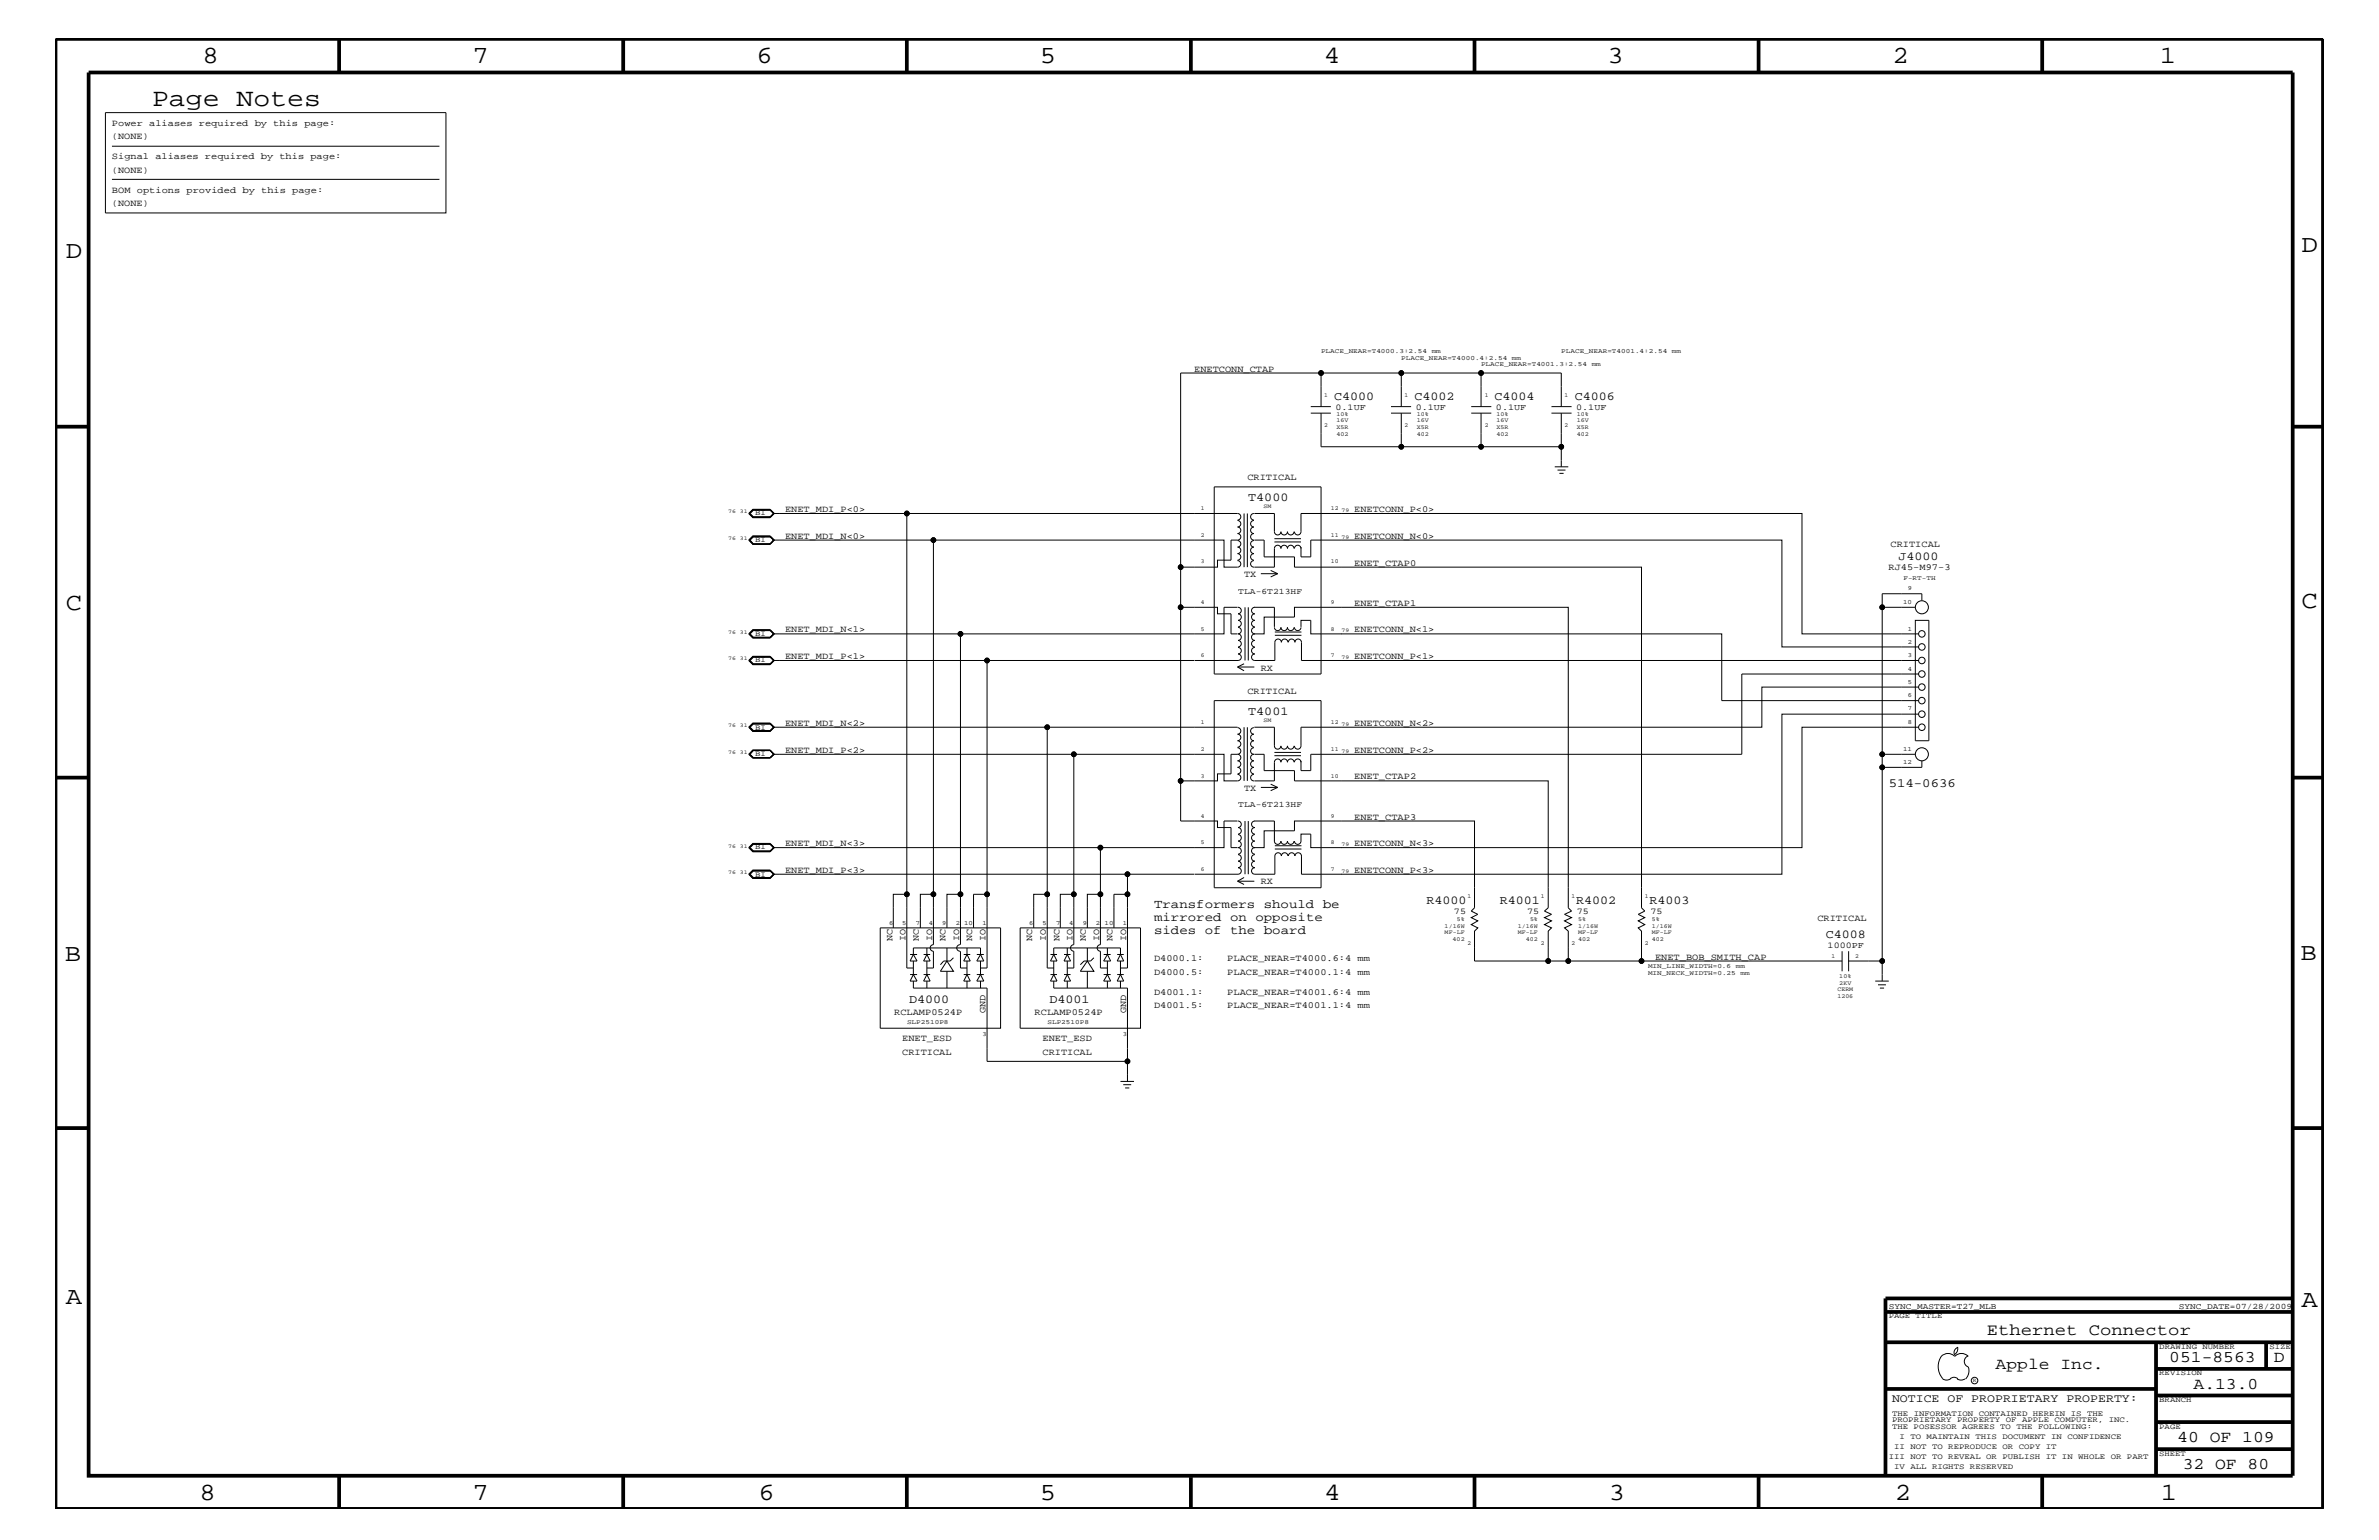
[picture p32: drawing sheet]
<svg xmlns="http://www.w3.org/2000/svg" width="432mm" height="279mm" viewBox="0 0 432 279" stroke-linecap="round" stroke-linejoin="round" font-family="sans-serif">
<defs><g id="words">
<text font-size="4.6" x="27.6" y="19.2">Page Notes</text>
<g font-size="4.5">
<text x="36.7" y="11.5">8</text>
<text x="85.8" y="11.5">7</text>
<text x="137.3" y="11.5">6</text>
<text x="188.7" y="11.5">5</text>
<text x="240.3" y="11.5">4</text>
<text x="291.8" y="11.5">3</text>
<text x="343.5" y="11.5">2</text>
<text x="392" y="11.5">1</text>
<text x="11.9" y="46.8">D</text>
<text x="417.7" y="45.7">D</text>
<text x="11.9" y="110.6">C</text>
<text x="417.7" y="110.3">C</text>
<text x="11.8" y="174.3">B</text>
<text x="417.6" y="174.2">B</text>
<text x="11.9" y="236.7">A</text>
<text x="417.7" y="237.1">A</text>
<text x="36.2" y="272.1">8</text>
<text x="85.8" y="272.1">7</text>
<text x="137.7" y="272.1">6</text>
<text x="188.7" y="272.1">5</text>
<text x="240.4" y="272.1">4</text>
<text x="292" y="272.1">3</text>
<text x="343.9" y="272.1">2</text>
<text x="392.2" y="272.1">1</text>
</g>
<g font-size="3">
<text x="360.6" y="242.3">Ethernet Connector</text>
<text x="362.2" y="248.4">Apple Inc.</text>
<text x="393.7" y="247.1">051-8563</text>
<text x="398.1" y="252">A.13.0</text>
<text x="412.7" y="247.1">D</text>
<text x="395.2" y="261.6">40 OF 109</text>
<text x="396.2" y="266.6">32 OF 80</text>
</g>
<g font-size="2.3">
<text x="342.8" y="142.9">514-0636</text>
<text x="209.5" y="164.7">Transformers should be</text>
<text x="209.5" y="167.1">mirrored on opposite</text>
<text x="209.5" y="169.5">sides of the board</text>
</g>
<g font-size="2.2">
<text x="242.1" y="72.6">C4000</text>
<text x="256.7" y="72.6">C4002</text>
<text x="271.3" y="72.6">C4004</text>
<text x="285.8" y="72.6">C4006</text>
<text x="226.6" y="90.9">T4000</text>
<text x="344.6" y="101.5">J4000</text>
<text x="226.6" y="129.7">T4001</text>
<text x="258.9" y="163.9">R4000</text>
<text x="272.2" y="163.9">R4001</text>
<text x="286.1" y="163.9">R4002</text>
<text x="299.4" y="163.9">R4003</text>
<text x="331.4" y="170.1">C4008</text>
<text x="165" y="182.1">D4000</text>
<text x="190.5" y="182.1">D4001</text>
</g>
<text font-size="2.1" x="343.4" y="254.4">NOTICE OF PROPRIETARY PROPERTY:</text>
<g font-size="1.7">
<text x="20.3" y="22.9">Power aliases required by this page:</text>
<text x="20.3" y="25.3">(NONE)</text>
<text x="20.3" y="28.9">Signal aliases required by this page:</text>
<text x="20.3" y="35">BOM options provided by this page:</text>
<text x="20.3" y="31.4">(NONE)</text>
<text x="20.3" y="37.4">(NONE)</text>
<text x="216.7" y="67.5">ENETCONN_CTAP</text>
<text x="226.4" y="87.1">CRITICAL</text>
<text x="142.5" y="92.9">ENET_MDI_P&lt;0&gt;</text>
<text x="245.8" y="92.9">ENETCONN_P&lt;0&gt;</text>
<text x="142.5" y="97.7">ENET_MDI_N&lt;0&gt;</text>
<text x="245.8" y="97.7">ENETCONN_N&lt;0&gt;</text>
<text x="343.2" y="99.3">CRITICAL</text>
<text x="225.8" y="104.7">TX</text>
<text x="245.8" y="102.6">ENET_CTAP0</text>
<text x="342.8" y="103.5">RJ45-M97-3</text>
<text x="245.8" y="109.9">ENET_CTAP1</text>
<text x="142.5" y="119.6">ENET_MDI_P&lt;1&gt;</text>
<text x="142.5" y="114.8">ENET_MDI_N&lt;1&gt;</text>
<text x="245.8" y="119.6">ENETCONN_P&lt;1&gt;</text>
<text x="245.8" y="114.8">ENETCONN_N&lt;1&gt;</text>
<text x="226.4" y="125.9">CRITICAL</text>
<text x="228.9" y="121.7">RX</text>
<text x="142.5" y="131.7">ENET_MDI_N&lt;2&gt;</text>
<text x="245.8" y="131.7">ENETCONN_N&lt;2&gt;</text>
<text x="142.5" y="136.6">ENET_MDI_P&lt;2&gt;</text>
<text x="245.8" y="136.6">ENETCONN_P&lt;2&gt;</text>
<text x="225.8" y="143.5">TX</text>
<text x="245.8" y="141.4">ENET_CTAP2</text>
<text x="245.8" y="148.7">ENET_CTAP3</text>
<text x="142.5" y="153.5">ENET_MDI_N&lt;3&gt;</text>
<text x="245.8" y="153.5">ENETCONN_N&lt;3&gt;</text>
<text x="142.5" y="158.4">ENET_MDI_P&lt;3&gt;</text>
<text x="228.9" y="160.5">RX</text>
<text x="245.8" y="158.4">ENETCONN_P&lt;3&gt;</text>
<text x="329.9" y="167.1">CRITICAL</text>
<text x="162" y="170.8" transform="rotate(-90 162 170.8)">NC</text>
<text x="164.3" y="170.8" transform="rotate(-90 164.3 170.8)">IO</text>
<text x="166.8" y="170.8" transform="rotate(-90 166.8 170.8)">NC</text>
<text x="169.2" y="170.8" transform="rotate(-90 169.2 170.8)">IO</text>
<text x="171.6" y="170.8" transform="rotate(-90 171.6 170.8)">NC</text>
<text x="174.1" y="170.8" transform="rotate(-90 174.1 170.8)">IO</text>
<text x="176.4" y="170.8" transform="rotate(-90 176.4 170.8)">NC</text>
<text x="178.9" y="170.8" transform="rotate(-90 178.9 170.8)">IO</text>
<text x="187.4" y="170.8" transform="rotate(-90 187.4 170.8)">NC</text>
<text x="189.8" y="170.8" transform="rotate(-90 189.8 170.8)">IO</text>
<text x="192.3" y="170.8" transform="rotate(-90 192.3 170.8)">NC</text>
<text x="194.6" y="170.8" transform="rotate(-90 194.6 170.8)">IO</text>
<text x="197.1" y="170.8" transform="rotate(-90 197.1 170.8)">NC</text>
<text x="199.5" y="170.8" transform="rotate(-90 199.5 170.8)">IO</text>
<text x="201.9" y="170.8" transform="rotate(-90 201.9 170.8)">NC</text>
<text x="204.4" y="170.8" transform="rotate(-90 204.4 170.8)">IO</text>
<text x="209.5" y="174.4">D4000.1:</text>
<text x="209.5" y="176.8">D4000.5:</text>
<text x="222.8" y="176.8">PLACE_NEAR=T4000.1:4 mm</text>
<text x="222.8" y="174.4">PLACE_NEAR=T4000.6:4 mm</text>
<text x="300.4" y="174.2">ENET_BOB_SMITH_CAP</text>
<text x="162.3" y="184.2">RCLAMP0524P</text>
<text x="178.9" y="183.8" transform="rotate(-90 178.9 183.8)">GND</text>
<text x="187.8" y="184.2">RCLAMP0524P</text>
<text x="204.4" y="183.8" transform="rotate(-90 204.4 183.8)">GND</text>
<text x="209.5" y="180.5">D4001.1:</text>
<text x="209.5" y="182.9">D4001.5:</text>
<text x="222.8" y="182.9">PLACE_NEAR=T4001.1:4 mm</text>
<text x="222.8" y="180.5">PLACE_NEAR=T4001.6:4 mm</text>
<text x="163.7" y="188.9">ENET_ESD</text>
<text x="163.7" y="191.4">CRITICAL</text>
<text x="189.2" y="188.9">ENET_ESD</text>
<text x="189.2" y="191.4">CRITICAL</text>
</g>
<g font-size="1.6">
<text x="242.4" y="74.4">0.1UF</text>
<text x="257" y="74.4">0.1UF</text>
<text x="271.5" y="74.4">0.1UF</text>
<text x="286.1" y="74.4">0.1UF</text>
<text x="263.9" y="165.8">75</text>
<text x="277.2" y="165.8">75</text>
<text x="286.2" y="165.8">75</text>
<text x="299.6" y="165.8">75</text>
<text x="331.7" y="172">1000PF</text>
</g>
<g font-size="1.5">
<text x="224.7" y="107.7">TLA-6T213HF</text>
<text x="224.7" y="146.5">TLA-6T213HF</text>
<text x="342.8" y="237.4">SYNC_MASTER=T27_MLB</text>
<text x="395.5" y="237.4">SYNC_DATE=07/28/2009</text>
</g>
<g font-size="1.4">
<text x="137.1" y="93.5">BI</text>
<text x="137.1" y="98.4">BI</text>
<text x="137.1" y="115.3">BI</text>
<text x="137.1" y="120.2">BI</text>
<text x="137.1" y="132.4">BI</text>
<text x="137.1" y="137.2">BI</text>
<text x="137.1" y="154.1">BI</text>
<text x="137.1" y="159">BI</text>
<text x="342.8" y="239.2">PAGE TITLE</text>
<text x="391.9" y="244.7">DRAWING NUMBER</text>
<text x="411.9" y="244.7">SIZE</text>
<text x="391.9" y="249.5">REVISION</text>
<text x="343.4" y="256.8">THE INFORMATION CONTAINED HEREIN IS THE</text>
<text x="391.9" y="254.4">BRANCH</text>
<text x="343.4" y="259.3">THE POSESSOR AGREES TO THE FOLLOWING:</text>
<text x="343.4" y="258">PROPRIETARY PROPERTY OF APPLE COMPUTER, INC.</text>
<text x="343.8" y="262.9">II NOT TO REPRODUCE OR COPY IT</text>
<text x="344.8" y="261.1">I TO MAINTAIN THIS DOCUMENT IN CONFIDENCE</text>
<text x="391.9" y="259.3">PAGE</text>
<text x="342.8" y="264.7">III NOT TO REVEAL OR PUBLISH IT IN WHOLE OR PART</text>
<text x="343.8" y="266.6">IV ALL RIGHTS RESERVED</text>
<text x="391.9" y="264.1">SHEET</text>
</g>
<g font-size="1.2">
<text x="239.8" y="64">PLACE_NEAR=T4000.3:2.54</text>
<text x="254.3" y="65.3">PLACE_NEAR=T4000.4:2.54</text>
<text x="259.9" y="64">mm</text>
<text x="274.4" y="65.3">mm</text>
<text x="283.4" y="64">PLACE_NEAR=T4001.4:2.54</text>
<text x="303.5" y="64">mm</text>
<text x="268.8" y="66.5">PLACE_NEAR=T4001.3:2.54</text>
<text x="288.9" y="66.5">mm</text>
<text x="345.5" y="105.2">F-RT-TH</text>
<text x="346.3" y="107.1">9</text>
<text x="345.4" y="109.5">10</text>
<text x="346.3" y="114.4">1</text>
<text x="346.3" y="116.8">2</text>
<text x="346.3" y="119.2">3</text>
<text x="346.3" y="121.7">4</text>
<text x="346.3" y="124.1">5</text>
<text x="346.3" y="126.5">6</text>
<text x="346.3" y="128.9">7</text>
<text x="346.3" y="131.3">8</text>
<text x="345.4" y="136.2">11</text>
<text x="345.4" y="138.6">12</text>
<text x="161.4" y="167.8">6</text>
<text x="163.7" y="167.8">5</text>
<text x="166.2" y="167.8">7</text>
<text x="168.6" y="167.8">4</text>
<text x="171" y="167.8">9</text>
<text x="173.5" y="167.8">2</text>
<text x="175" y="167.8">10</text>
<text x="178.3" y="167.8">1</text>
<text x="186.8" y="167.8">6</text>
<text x="189.2" y="167.8">5</text>
<text x="191.7" y="167.8">7</text>
<text x="194.1" y="167.8">4</text>
<text x="196.5" y="167.8">9</text>
<text x="198.9" y="167.8">2</text>
<text x="200.5" y="167.8">10</text>
<text x="203.8" y="167.8">1</text>
<text x="299.1" y="176.8">MIN_NECK_WIDTH=0.25</text>
<text x="299.1" y="175.6">MIN_LINE_WIDTH=0.6</text>
<text x="315.1" y="175.6">mm</text>
<text x="315.9" y="176.8">mm</text>
<text x="164.6" y="185.9">SLP2510P8</text>
<text x="190.1" y="185.9">SLP2510P8</text>
<text x="178.3" y="187.9">3</text>
<text x="203.8" y="187.9">3</text>
</g>
<g font-size="1.1">
<text x="240.4" y="72">1</text>
<text x="254.9" y="72">1</text>
<text x="269.5" y="72">1</text>
<text x="284" y="72">1</text>
<text x="240.4" y="77.4">2</text>
<text x="242.6" y="77.9">X5R</text>
<text x="242.6" y="76.7">16V</text>
<text x="242.6" y="75.6">10%</text>
<text x="254.9" y="77.4">2</text>
<text x="257.1" y="77.9">X5R</text>
<text x="257.1" y="76.7">16V</text>
<text x="257.1" y="75.6">10%</text>
<text x="269.5" y="77.4">2</text>
<text x="271.6" y="77.9">X5R</text>
<text x="271.6" y="76.7">16V</text>
<text x="271.6" y="75.6">10%</text>
<text x="284" y="77.4">2</text>
<text x="286.2" y="77.9">X5R</text>
<text x="286.2" y="76.7">16V</text>
<text x="286.2" y="75.6">10%</text>
<text x="242.6" y="79.1">402</text>
<text x="257.1" y="79.1">402</text>
<text x="271.6" y="79.1">402</text>
<text x="286.2" y="79.1">402</text>
<text x="217.9" y="92.6">1</text>
<text x="229.3" y="92.2">SM</text>
<text x="241.6" y="92.6">12</text>
<text x="217.9" y="97.4">2</text>
<text x="241.6" y="97.4">11</text>
<text x="217.9" y="102.2">3</text>
<text x="241.6" y="102.2">10</text>
<text x="217.9" y="109.5">4</text>
<text x="241.6" y="109.5">9</text>
<text x="217.9" y="114.4">5</text>
<text x="217.9" y="119.2">6</text>
<text x="241.6" y="114.4">8</text>
<text x="241.6" y="119.2">7</text>
<text x="217.9" y="131.3">1</text>
<text x="229.3" y="131">SM</text>
<text x="241.6" y="131.3">12</text>
<text x="217.9" y="136.2">2</text>
<text x="241.6" y="136.2">11</text>
<text x="217.9" y="141.1">3</text>
<text x="241.6" y="141.1">10</text>
<text x="217.9" y="148.4">4</text>
<text x="241.6" y="148.4">9</text>
<text x="217.9" y="153.2">5</text>
<text x="241.6" y="153.2">8</text>
<text x="217.9" y="158">6</text>
<text x="241.6" y="158">7</text>
<text x="264.4" y="167.1">5%</text>
<text x="266.4" y="162.8">1</text>
<text x="277.7" y="167.1">5%</text>
<text x="279.7" y="162.8">1</text>
<text x="285.2" y="162.8">1</text>
<text x="286.4" y="167.1">5%</text>
<text x="298.5" y="162.8">1</text>
<text x="299.8" y="167.1">5%</text>
<text x="262.2" y="169.5">MF-LF</text>
<text x="262.2" y="168.3">1/16W</text>
<text x="263.7" y="170.7">402</text>
<text x="266.4" y="171.4">2</text>
<text x="275.5" y="169.5">MF-LF</text>
<text x="275.5" y="168.3">1/16W</text>
<text x="276.9" y="170.7">402</text>
<text x="279.7" y="171.4">2</text>
<text x="285.2" y="171.4">2</text>
<text x="286.4" y="170.7">402</text>
<text x="286.4" y="169.5">MF-LF</text>
<text x="286.4" y="168.3">1/16W</text>
<text x="298.5" y="171.4">2</text>
<text x="299.8" y="170.7">402</text>
<text x="299.8" y="169.5">MF-LF</text>
<text x="299.8" y="168.3">1/16W</text>
<text x="332.4" y="173.8">1</text>
<text x="336.7" y="173.8">2</text>
<text x="333.5" y="179.9">CERM</text>
<text x="333.8" y="178.7">2KV</text>
<text x="333.8" y="177.4">10%</text>
<text x="333.5" y="181">1206</text>
</g>
<g font-size="1">
<text x="132.2" y="93.2">76 31</text>
<text x="243.5" y="92.9">79</text>
<text x="132.2" y="98">76 31</text>
<text x="243.5" y="97.7">79</text>
<text x="132.2" y="115">76 31</text>
<text x="132.2" y="119.8">76 31</text>
<text x="243.5" y="119.6">79</text>
<text x="243.5" y="114.8">79</text>
<text x="132.2" y="131.9">76 31</text>
<text x="243.5" y="131.7">79</text>
<text x="132.2" y="136.8">76 31</text>
<text x="243.5" y="136.6">79</text>
<text x="132.2" y="153.8">76 31</text>
<text x="243.5" y="153.5">79</text>
<text x="132.2" y="158.6">76 31</text>
<text x="243.5" y="158.4">79</text>
<text x="358.1" y="250.7">R</text>
</g>
</g></defs>
<g fill="none" stroke="#000" stroke-width=".18">
<path d="M19.1 20.4h61.8v18.2h-61.8zM20.3 32.5h59.5M20.3 26.5h59.5M237.9 75h3.7M237.9 73.8h3.7M239.8 67.7h-25.5v35.2h6.7v-1.3h2.4v-3.6h1.2a.59 .59 0 0 0 .6-.6 .59 .59 0 0 0-.6-.6 .59 .59 0 0 0 .6-.6 .59 .59 0 0 0-.6-.6 .59 .59 0 0 0 .6-.6 .59 .59 0 0 0-.6-.6M239.8 75v6.1h43.6M252.5 75h3.6M252.5 73.8h3.6M254.3 67.7h-14.5v6.1M254.3 75v6.1M267 75h3.7"/>
<path d="M267 73.8h3.7M268.8 73.8v-6.1h14.6v6.1M268.8 67.7h-14.5v6.1M268.8 75v6.1M281.6 75h3.6M281.6 73.8h3.6M283.4 75v9.7M135.9 93.2l.8-.8h3.1l.7 .8-.7 .7h-3.1zM136 98l.7-.7h3.1l.7 .7-.7 .7h-3.1zM136.1 93.2l.6-.6h3.1l.6 .6-.6 .6h-3.1zM136.7 97.2h3.1l.7 .8-.7 .7h-3.1l-.8-.7zM139.8 97.4h-3.1l-.6 .6 .6 .7h3.1"/>
<path d="M139.8 97.4l.7 .6-.7 .7M139.8 97.4l.6 .6-.6 .7M139.8 92.5h-3.1l-.6 .7 .6 .6h3.1M139.8 92.5h-3.1l-.7 .7 .7 .6h3.1M139.8 92.5l.7 .7-.7 .6M140.4 98h29M140.4 93.2h24.2M220.4 88.3h19.4v34h-19.4zM224.6 98.1a.59 .59 0 0 1 .6 .6 .59 .59 0 0 1-.6 .6 .59 .59 0 0 1 .6 .6 .59 .59 0 0 1-.6 .5 .59 .59 0 0 1 .6 .6 .59 .59 0 0 1-.6 .6M224.6 94.3a.59 .59 0 0 0 .6-.6 .59 .59 0 0 0-.6-.5h-60v69M225.8 93.2v9.7M226.4 93.2v9.7"/>
<path d="M227.6 95.6a.59 .59 0 0 0-.6 .6 .59 .59 0 0 0 .6 .6M227.6 99.3a.59 .59 0 0 0-.6 .6 .59 .59 0 0 0 .6 .5M227.6 98.1a.59 .59 0 0 0-.6 .6 .59 .59 0 0 0 .6 .6M227.6 94.4a.59 .59 0 0 0-.6 .6 .59 .59 0 0 0 .6 .6M227.6 93.2a.59 .59 0 0 0-.6 .6 .59 .59 0 0 0 .6 .5M227.6 96.8a.59 .59 0 0 0-.6 .6 .59 .59 0 0 0 .6 .6M227.7 93.2h3.6v3.3a.59 .59 0 0 0 .6 .6 .59 .59 0 0 0 .6-.6 .59 .59 0 0 0 .6 .6 .59 .59 0 0 0 .6-.6 .59 .59 0 0 0 .6 .6 .59 .59 0 0 0 .6-.6M227.7 98h1.7v3h5.6v1.9h62.9v61.8l.6 .6-1.2 .6 1.2 .6-1.2 .6 1.2 .7-1.2 .5 .6 .6v5.5M231.3 97.7h4.8M231.3 98.3h4.8M234.9 99.5a.59 .59 0 0 0-.6-.6 .59 .59 0 0 0-.6 .6 .59 .59 0 0 0-.6-.6 .59 .59 0 0 0-.6 .6 .59 .59 0 0 0-.6-.6 .59 .59 0 0 0-.6 .6v3.4h-3.6M235 96.5a.59 .59 0 0 0 .5 .6 .59 .59 0 0 0 .6-.6v-3.3h91v21.8h21.1"/>
<path d="M235 99.5a.59 .59 0 0 1 .5-.6 .59 .59 0 0 1 .6 .6M236.1 99.3v1.7h1.8v-3h85.5v19.4h24.8M282.2 84.7h2.4M282.7 85.3h1.4M283 85.9h.8M135.9 119.8l.8-.7h3.1l.7 .7-.7 .8h-3.1zM136.1 115l.6-.6h3.1l.6 .6-.6 .6h-3.1zM136.1 119.8l.6-.6h3.1l.6 .6-.6 .6h-3.1zM136.7 114.2h3.1l.7 .8-.7 .8h-3.1l-.8-.8zM139.8 114.3h-3.1l-.6 .7 .6 .7h3.1M139.8 114.3h-3.1l-.7 .7 .7 .7h3.1M139.8 114.3l.7 .7-.7 .7"/>
<path d="M139.8 119.2h-3.1l-.6 .6 .6 .7h3.1M139.8 119.2h-3.1l-.7 .6 .7 .7h3.1M139.8 119.2l.7 .6-.7 .7M140.4 119.8h38.8M140.4 115h33.9M214.3 102.9v7.3h6.7v1.2h2.4v3.6h1.2M214.3 110.2v31.5h6.7v-1.3h2.4v-3.6h1.2M216.7 119.8h-37.5v55.8h-1.2M224.6 101.7a.59 .59 0 0 1 .6 .6 .59 .59 0 0 1-.6 .6h-2.4v-4.9h-52.8v64.2M224.6 110.2h-2.4v4.8h-47.9v47.2M224.7 117.5a.59 .59 0 0 1 .6 .5 .59 .59 0 0 1-.6 .6 .59 .59 0 0 1 .6 .6 .59 .59 0 0 1-.6 .6h-7.9M224.7 113.8a.59 .59 0 0 1 .6 .6 .59 .59 0 0 1-.6 .6 .59 .59 0 0 1 .6 .6 .59 .59 0 0 1-.6 .6 .59 .59 0 0 1 .6 .6 .59 .59 0 0 1-.6 .6"/>
<path d="M224.7 110.2a.59 .59 0 0 1 .6 .6 .59 .59 0 0 1-.6 .6 .59 .59 0 0 1 .6 .6 .59 .59 0 0 1-.6 .6 .59 .59 0 0 1 .6 .5 .59 .59 0 0 1-.6 .6M226 110.2v9.6M226.6 110.2v9.6M227.6 101.7a.59 .59 0 0 0-.6 .6 .59 .59 0 0 0 .6 .6M227.6 100.4a.59 .59 0 0 0-.6 .6 .59 .59 0 0 0 .6 .6M227.7 115h1.7v-3h5.6v-1.8h49.6v54.5l.6 .6-1.2 .6 1.2 .6-1.2 .6 1.2 .7-1.2 .5 .6 .6v5.5M227.7 110.2h3.6v3.5M227.8 113.8a.59 .59 0 0 0-.6 .6 .59 .59 0 0 0 .6 .6 .59 .59 0 0 0-.6 .6 .59 .59 0 0 0 .6 .6 .59 .59 0 0 0-.6 .6 .59 .59 0 0 0 .6 .6M227.8 110.2a.59 .59 0 0 0-.6 .6 .59 .59 0 0 0 .6 .6 .59 .59 0 0 0-.6 .6 .59 .59 0 0 0 .6 .6 .59 .59 0 0 0-.6 .5 .59 .59 0 0 0 .6 .6M228.9 104.1h3M230.6 103.5l1.3 .6M231.3 113.8a.59 .59 0 0 0 .6 .6 .59 .59 0 0 0 .6-.6 .59 .59 0 0 0 .6 .6 .59 .59 0 0 0 .6-.6 .59 .59 0 0 0 .6 .6 .59 .59 0 0 0 .6-.6"/>
<path d="M231.4 114.7h4.8M231.4 115.3h4.8M231.9 104.1l-1.3 .6M233.8 116.5a.59 .59 0 0 0-.6-.6 .59 .59 0 0 0-.6 .6 .59 .59 0 0 0-.6-.6 .59 .59 0 0 0-.6 .6v3.3h-3.6a.59 .59 0 0 1-.6-.6 .59 .59 0 0 1 .6-.6 .59 .59 0 0 1-.6-.5 .59 .59 0 0 1 .6-.6M233.8 116.5a.59 .59 0 0 1 .6-.6 .59 .59 0 0 1 .6 .6 .59 .59 0 0 1 .6-.6 .59 .59 0 0 1 .6 .6v3.3h112M235 113.8a.59 .59 0 0 0 .5 .6 .59 .59 0 0 0 .6-.6M236.1 113.7v-1.1h1.8v2.4h5.6M243.4 115h69.1v12.1h35.7M347.6 112.6h2.5v21.8h-2.5zM347.6 110.2h-6v26.6h6M348.8 108.9v-1.2h-7.2v2.5M136 131.9l.7-.6h3.1l.7 .6-.7 .8h-3.1z"/>
<path d="M136.1 131.9l.6-.6h3.1l.7 .6-.7 .7h-3.1zM136.1 131.9l.6-.6h3.1l.6 .6-.6 .6h-3.1zM136.7 131.2h3.1l.7 .7-.7 .8h-3.1l-.8-.8zM139.8 136.2h-3.1l-.6 .6 .6 .6h3.1M139.8 136.1h-3.1l-.7 .7 .7 .7h3.1M139.8 136.1h-3.1l-.8 .7 .8 .7h3.1M139.8 136.1l.7 .7-.7 .7M139.8 136.2l.7 .6-.7 .6M139.8 136.2l.6 .6-.6 .6M140.4 136.8h54.5M140.4 131.9h49.7M220.4 127.1h19.4v34h-19.4z"/>
<path d="M224.6 136.8a.59 .59 0 0 1 .6 .6 .59 .59 0 0 1-.6 .6 .59 .59 0 0 1 .6 .6 .59 .59 0 0 1-.6 .6 .59 .59 0 0 1 .6 .6 .59 .59 0 0 1-.6 .6M224.6 135.7a.59 .59 0 0 1 .6 .6 .59 .59 0 0 1-.6 .5M224.6 132a.59 .59 0 0 1 .6 .6 .59 .59 0 0 1-.6 .6 .59 .59 0 0 1 .6 .6 .59 .59 0 0 1-.6 .6 .59 .59 0 0 1 .6 .6 .59 .59 0 0 1-.6 .6M224.6 131.9h-34.5v30.3M224.6 121h3.1M224.6 121l1.2 .7M225.8 131.9v9.8M225.8 120.4l-1.2 .6M226.4 131.9v9.8M227.6 139.2a.59 .59 0 0 0-.6 .6 .59 .59 0 0 0 .6 .6M227.6 134.4a.59 .59 0 0 0-.6 .6 .59 .59 0 0 0 .6 .6M227.6 138a.59 .59 0 0 0-.6 .6 .59 .59 0 0 0 .6 .6"/>
<path d="M227.6 136.8a.59 .59 0 0 0-.6 .6 .59 .59 0 0 0 .6 .6M227.6 133.2a.59 .59 0 0 0-.6 .6 .59 .59 0 0 0 .6 .6M227.6 132a.59 .59 0 0 0-.6 .6 .59 .59 0 0 0 .6 .6M227.6 135.7a.59 .59 0 0 0-.6 .6 .59 .59 0 0 0 .6 .5M227.7 136.8h1.7v3h5.6v1.9h46v23l-.7 .6 1.3 .6-1.3 .6 1.3 .6-1.3 .7 1.3 .5-.6 .6v5.5M227.7 131.9h3.6v3.4a.59 .59 0 0 0 .6 .6 .59 .59 0 0 0 .6-.6 .59 .59 0 0 0 .6 .6 .59 .59 0 0 0 .6-.6 .59 .59 0 0 0 .6 .6 .59 .59 0 0 0 .6-.6M231.3 136.5h4.8M231.3 137.1h4.8M234.9 138.3a.59 .59 0 0 0-.6-.6 .59 .59 0 0 0-.6 .6 .59 .59 0 0 0-.6-.6 .59 .59 0 0 0-.6 .6 .59 .59 0 0 0-.6-.6 .59 .59 0 0 0-.6 .6v3.4h-3.6M235 138.3a.59 .59 0 0 1 .5-.6 .59 .59 0 0 1 .6 .6M341.6 136.8v2.4M348.2 124.7h-28.4v7.2h-83.7v3.4a.59 .59 0 0 1-.6 .6 .59 .59 0 0 1-.5-.6"/>
<path d="M348.2 131.9h-21.1v21.9h-83.7M348.2 129.6h-24.8v29h-80M348.2 122.3h-32.1v14.5h-78.2v3h-1.8v-1.8M348.8 138v1.2h-7.2v35.2M135.9 153.8l.8-.8h3.1l.7 .8-.7 .7h-3.1zM135.9 158.6l.8-.8h3.1l.7 .8-.7 .8h-3.1zM136 158.6l.7-.7h3.1l.7 .7-.7 .8h-3.1zM136.1 158.6l.6-.6h3.1l.7 .6-.7 .7h-3.1zM136.1 153.8l.6-.6h3.1l.6 .6-.6 .6h-3.1zM136.1 158.6l.6-.6h3.1l.6 .6-.6 .6h-3.1zM139.8 153.1h-3.1l-.6 .7 .6 .7h3.1M139.8 153.1h-3.1l-.7 .7 .7 .7h3.1"/>
<path d="M139.8 153.1l.7 .7-.7 .7M140.4 153.8h59.3M140.4 158.6h76.3M204.6 158.6v17h-1.2M214.3 141.7v7.3h6.7v1.1h2.4v3.7h1.2M224.6 140.5a.59 .59 0 0 1 .6 .6 .59 .59 0 0 1-.6 .6h-2.4v-4.9h-27.3v25.4M224.6 149h-2.4v4.8h-22.5v8.4M224.6 159.9h3.1M224.6 159.9l1.2 .6M224.7 155.1a.59 .59 0 0 1 .6 .5 .59 .59 0 0 1-.6 .6 .59 .59 0 0 1 .6 .6 .59 .59 0 0 1-.6 .6 .59 .59 0 0 1 .6 .6 .59 .59 0 0 1-.6 .6h-7.9M224.7 151.4a.59 .59 0 0 1 .6 .6 .59 .59 0 0 1-.6 .6 .59 .59 0 0 1 .6 .6 .59 .59 0 0 1-.6 .6 .59 .59 0 0 1 .6 .6 .59 .59 0 0 1-.6 .6M224.7 149a.59 .59 0 0 1 .6 .5 .59 .59 0 0 1-.6 .6 .59 .59 0 0 1 .6 .6 .59 .59 0 0 1-.6 .6"/>
<path d="M225.8 159.2l-1.2 .7M226 149v9.6M226.6 149v9.6M227.6 140.5a.59 .59 0 0 0-.6 .6 .59 .59 0 0 0 .6 .6M227.7 153.8h1.7v-3.1h5.6v-1.7h32.6v15.7l-.6 .6 1.2 .6-1.2 .6 1.2 .6-1.2 .7 1.2 .5-.6 .6v5.5h66.7M227.7 149h3.6v3.6a.59 .59 0 0 0 .6 .6 .59 .59 0 0 0 .6-.6 .59 .59 0 0 0 .6 .6 .59 .59 0 0 0 .6-.6 .59 .59 0 0 0 .6 .6 .59 .59 0 0 0 .6-.6M227.8 155.1a.59 .59 0 0 0-.6 .6 .59 .59 0 0 0 .6 .5 .59 .59 0 0 0-.6 .6 .59 .59 0 0 0 .6 .6 .59 .59 0 0 0-.6 .6 .59 .59 0 0 0 .6 .6h3.6v-3.3a.59 .59 0 0 1 .6-.6 .59 .59 0 0 1 .6 .6 .59 .59 0 0 1 .6-.6 .59 .59 0 0 1 .6 .6M227.8 151.4a.59 .59 0 0 0-.6 .6 .59 .59 0 0 0 .6 .6 .59 .59 0 0 0-.6 .6 .59 .59 0 0 0 .6 .6 .59 .59 0 0 0-.6 .6 .59 .59 0 0 0 .6 .6M227.8 149a.59 .59 0 0 0-.6 .6 .59 .59 0 0 0 .6 .5 .59 .59 0 0 0-.6 .6 .59 .59 0 0 0 .6 .6M228.9 142.9h3M230.6 142.3l1.3 .6M231.4 153.4h4.8"/>
<path d="M231.4 154h4.8M231.9 142.9l-1.3 .6M233.8 155.3a.59 .59 0 0 1 .6-.6 .59 .59 0 0 1 .6 .6 .59 .59 0 0 1 .6-.6 .59 .59 0 0 1 .6 .6v3.3h7.3M235 152.6a.59 .59 0 0 0 .5 .6 .59 .59 0 0 0 .6-.6v-1.3h1.8v2.5h5.6M159.8 168.3h21.8v18.2h-21.8zM162.1 168.3v-6.1h2.5v13.4h1.2M165.2 173.2h1.3M165.2 176.8h1.3M165.8 173.2l.7 1.2h-1.3zM165.8 176.8l.7 1.2h-1.3zM165.8 178v1.3h13.4v13.3h25.4M165.8 174.4v2.4"/>
<path d="M167 168.3v-6.1h2.4v9.2a.59 .59 0 0 0-.6 .6 .59 .59 0 0 0 .6 .6v3h-1.2M167.6 173.2h1.2M167.6 176.8h1.2M168.2 172h.1M168.2 173.2l.6 1.2h-1.2zM168.2 176.8l.6 1.2h-1.2zM168.2 172v1.2M168.2 174.4v2.4M168.2 178v1.3M171.9 172v2.4l1.2 1.8h-2.4l1.2-1.8M171.9 168.3v-6.1h2.4v9.2M171.9 176.2v3.1"/>
<path d="M173.1 173.8l-.6 .6h-1.2l-.6 .6M174.2 171.4a.59 .59 0 0 0-.5 .6 .59 .59 0 0 0 .5 .6M174.3 172.6v3h1.2M174.9 173.2h1.2M174.9 176.8h1.2M175.5 173.2l.6 1.2h-1.2zM175.5 176.8l.6 1.2h-1.2zM175.5 172v1.2M175.5 174.4v2.4M175.5 178v1.3M177.3 173.2h1.3M177.3 176.8h1.3"/>
<path d="M178 172h.1M178 173.2l.6 1.2h-1.3zM178 176.8l.6 1.2h-1.3zM178 172h-12.2v1.2M178 172v1.2M178 174.4v2.4M178 178v1.3M179.2 162.2h-2.5v6.1M185.2 168.3h21.8v18.2h-21.8zM187.6 168.3v-6.1h2.5v13.4h1.2M190.7 173.2h1.2M190.7 176.8h1.2"/>
<path d="M191.3 173.2l.6 1.2h-1.2zM191.3 176.8l.6 1.2h-1.2zM191.3 178v1.3h13.3v16.9M191.3 174.4v2.4M192.4 168.3v-6.1h2.5v9.2a.59 .59 0 0 0-.6 .6 .59 .59 0 0 0 .6 .6v3h-1.2M193.1 173.2h1.2M193.1 176.8h1.2M193.7 172h.1M193.7 173.2l.6 1.2h-1.2zM193.7 176.8l.6 1.2h-1.2zM193.7 172v1.2M193.7 174.4v2.4"/>
<path d="M193.7 178v1.3M197.4 172v2.4l1.1 1.8h-2.4l1.3-1.8M197.4 168.3v-6.1h2.3v9.2a.59 .59 0 0 0-.6 .6 .59 .59 0 0 0 .6 .6v3h1.3M197.4 176.2v3.1M198.5 173.8l-.5 .6h-1.2l-.7 .6M200.3 173.2h1.3M200.3 176.8h1.3M201 173.2l.6 1.2h-1.3zM201 176.8l.6 1.2h-1.3zM201 172v1.2M201 174.4v2.4M201 178v1.3"/>
<path d="M202.8 173.2h1.2M202.8 176.8h1.2M203.4 172h.1M203.4 173.2l.6 1.2h-1.2zM203.4 176.8l.6 1.2h-1.2zM203.4 172h-12.1v1.2M203.4 172v1.2M203.4 174.4v2.4M203.4 178v1.3M204.6 162.2h-2.4v6.1M334.3 172.6v3.6M335.5 174.4h6.1v3.6"/>
<path d="M335.5 172.6v3.6M340.4 178h2.4M340.9 178.7h1.4M341.2 179.3h.8M203.4 196.2h2.4M203.9 196.8h1.4M204.2 197.4h.8M352.3 246.1a1.69 1.69 0 0 1 2.5 0 1.72 1.72 0 0 1 2.4 0M352.4 246a3.2 3.2 0 0 0 .4 4.3l.8 .1 .4-.2M354 250.2l.7-.3 .7 .3M355.2 250.2l.7 .2 .7-.2M355.3 244.4v.3a1.18 1.18 0 0 1-.6 1.1"/>
<path d="M355.4 244.4a.99 .99 0 0 0-.6 1.4M357.2 246a1.04 1.04 0 0 0-.7 1 1.04 1.04 0 0 0 .7 1M357.3 248l.1 .7a2.11 2.11 0 0 1-.6 1.5"/>
<circle cx="239.8" cy="67.7" r=".42"/>
<circle cx="254.3" cy="67.7" r=".42"/>
<circle cx="268.8" cy="67.7" r=".42"/>
<circle cx="164.6" cy="93.2" r=".42"/>
<circle cx="169.4" cy="98" r=".42"/>
<circle cx="254.3" cy="81.1" r=".42"/>
<circle cx="268.8" cy="81.1" r=".42"/>
<circle cx="283.4" cy="81.1" r=".42"/>
<circle cx="174.3" cy="115" r=".42"/>
<circle cx="179.2" cy="119.8" r=".42"/>
<circle cx="214.3" cy="110.2" r=".42"/>
<circle cx="214.3" cy="102.9" r=".42"/>
<circle cx="341.6" cy="110.2" r=".42"/>
<circle cx="348.8" cy="110.2" r="1.19"/>
<circle cx="348.8" cy="117.4" r=".59"/>
<circle cx="348.8" cy="119.8" r=".59"/>
<circle cx="348.8" cy="115" r=".59"/>
<circle cx="190.1" cy="131.9" r=".42"/>
<circle cx="194.9" cy="136.8" r=".42"/>
<circle cx="341.6" cy="136.8" r=".42"/>
<circle cx="341.6" cy="139.2" r=".42"/>
<circle cx="348.8" cy="136.8" r="1.19"/>
<circle cx="348.8" cy="124.7" r=".59"/>
<circle cx="348.8" cy="127.1" r=".59"/>
<circle cx="348.8" cy="129.6" r=".59"/>
<circle cx="348.8" cy="122.3" r=".59"/>
<circle cx="348.8" cy="131.9" r=".59"/>
<circle cx="199.7" cy="153.8" r=".42"/>
<circle cx="204.6" cy="158.6" r=".42"/>
<circle cx="214.3" cy="141.7" r=".42"/>
<circle cx="164.6" cy="162.2" r=".42"/>
<circle cx="169.4" cy="162.2" r=".42"/>
<circle cx="174.3" cy="162.2" r=".42"/>
<circle cx="179.2" cy="162.2" r=".42"/>
<circle cx="190.1" cy="162.2" r=".42"/>
<circle cx="194.9" cy="162.2" r=".42"/>
<circle cx="199.7" cy="162.2" r=".42"/>
<circle cx="204.6" cy="162.2" r=".42"/>
<circle cx="281" cy="174.4" r=".42"/>
<circle cx="284.6" cy="174.4" r=".42"/>
<circle cx="297.9" cy="174.4" r=".42"/>
<circle cx="341.6" cy="174.4" r=".42"/>
<circle cx="204.6" cy="192.6" r=".42"/>
<circle cx="358.4" cy="250.5" r=".59"/>
</g>
<g fill="none" stroke="#000" stroke-width=".68" stroke-linecap="butt">
<path d="M10.1 7.1h411.5v266.7h-411.5zM16.1 13.2h400v254.5h-400zM61.6 7.1v6.1M113.1 7.1v6.1M164.6 7.1v6.1M216.2 7.1v6.1M267.6 7.1v6.1M319.2 7.1v6.1M370.7 7.1v6.1M10.1 77.4h6M416.1 77.4h5.5M10.1 141.1h6"/>
<path d="M416.1 141.1h5.5M10.1 204.7h6M416.1 204.7h5.5M342.2 238h73.9M416.1 235.6h-73.9v32.1M342.2 243.5h73.9M342.2 252h49.1M391.3 243.5v24.2M391.3 258h24.8M391.3 253.2h24.8M391.3 248.4h24.8M411.3 243.5v4.9"/>
<path d="M61.6 267.7v6.1M113.1 267.7v6.1M164.6 267.7v6.1M216.2 268v5.8M267.6 267.7v6.1M319.2 267.7v6.1M370.7 267.7v6.1M391.3 262.9h24.8"/>
</g>
<g fill="#000">
<circle cx="239.8" cy="67.7" r=".42"/>
<circle cx="254.3" cy="67.7" r=".42"/>
<circle cx="268.8" cy="67.7" r=".42"/>
<circle cx="164.6" cy="93.2" r=".42"/>
<circle cx="169.4" cy="98" r=".42"/>
<circle cx="254.3" cy="81.1" r=".42"/>
<circle cx="268.8" cy="81.1" r=".42"/>
<circle cx="283.4" cy="81.1" r=".42"/>
<circle cx="174.3" cy="115" r=".42"/>
<circle cx="179.2" cy="119.8" r=".42"/>
<circle cx="214.3" cy="110.2" r=".42"/>
<circle cx="214.3" cy="102.9" r=".42"/>
<circle cx="341.6" cy="110.2" r=".42"/>
<circle cx="190.1" cy="131.9" r=".42"/>
<circle cx="194.9" cy="136.8" r=".42"/>
<circle cx="341.6" cy="136.8" r=".42"/>
<circle cx="341.6" cy="139.2" r=".42"/>
<circle cx="199.7" cy="153.8" r=".42"/>
<circle cx="204.6" cy="158.6" r=".42"/>
<circle cx="214.3" cy="141.7" r=".42"/>
<circle cx="164.6" cy="162.2" r=".42"/>
<circle cx="169.4" cy="162.2" r=".42"/>
<circle cx="174.3" cy="162.2" r=".42"/>
<circle cx="179.2" cy="162.2" r=".42"/>
<circle cx="190.1" cy="162.2" r=".42"/>
<circle cx="194.9" cy="162.2" r=".42"/>
<circle cx="199.7" cy="162.2" r=".42"/>
<circle cx="204.6" cy="162.2" r=".42"/>
<circle cx="281" cy="174.4" r=".42"/>
<circle cx="284.6" cy="174.4" r=".42"/>
<circle cx="297.9" cy="174.4" r=".42"/>
<circle cx="341.6" cy="174.4" r=".42"/>
<circle cx="204.6" cy="192.6" r=".42"/>
</g>
<use href="#words"/>
</svg>
